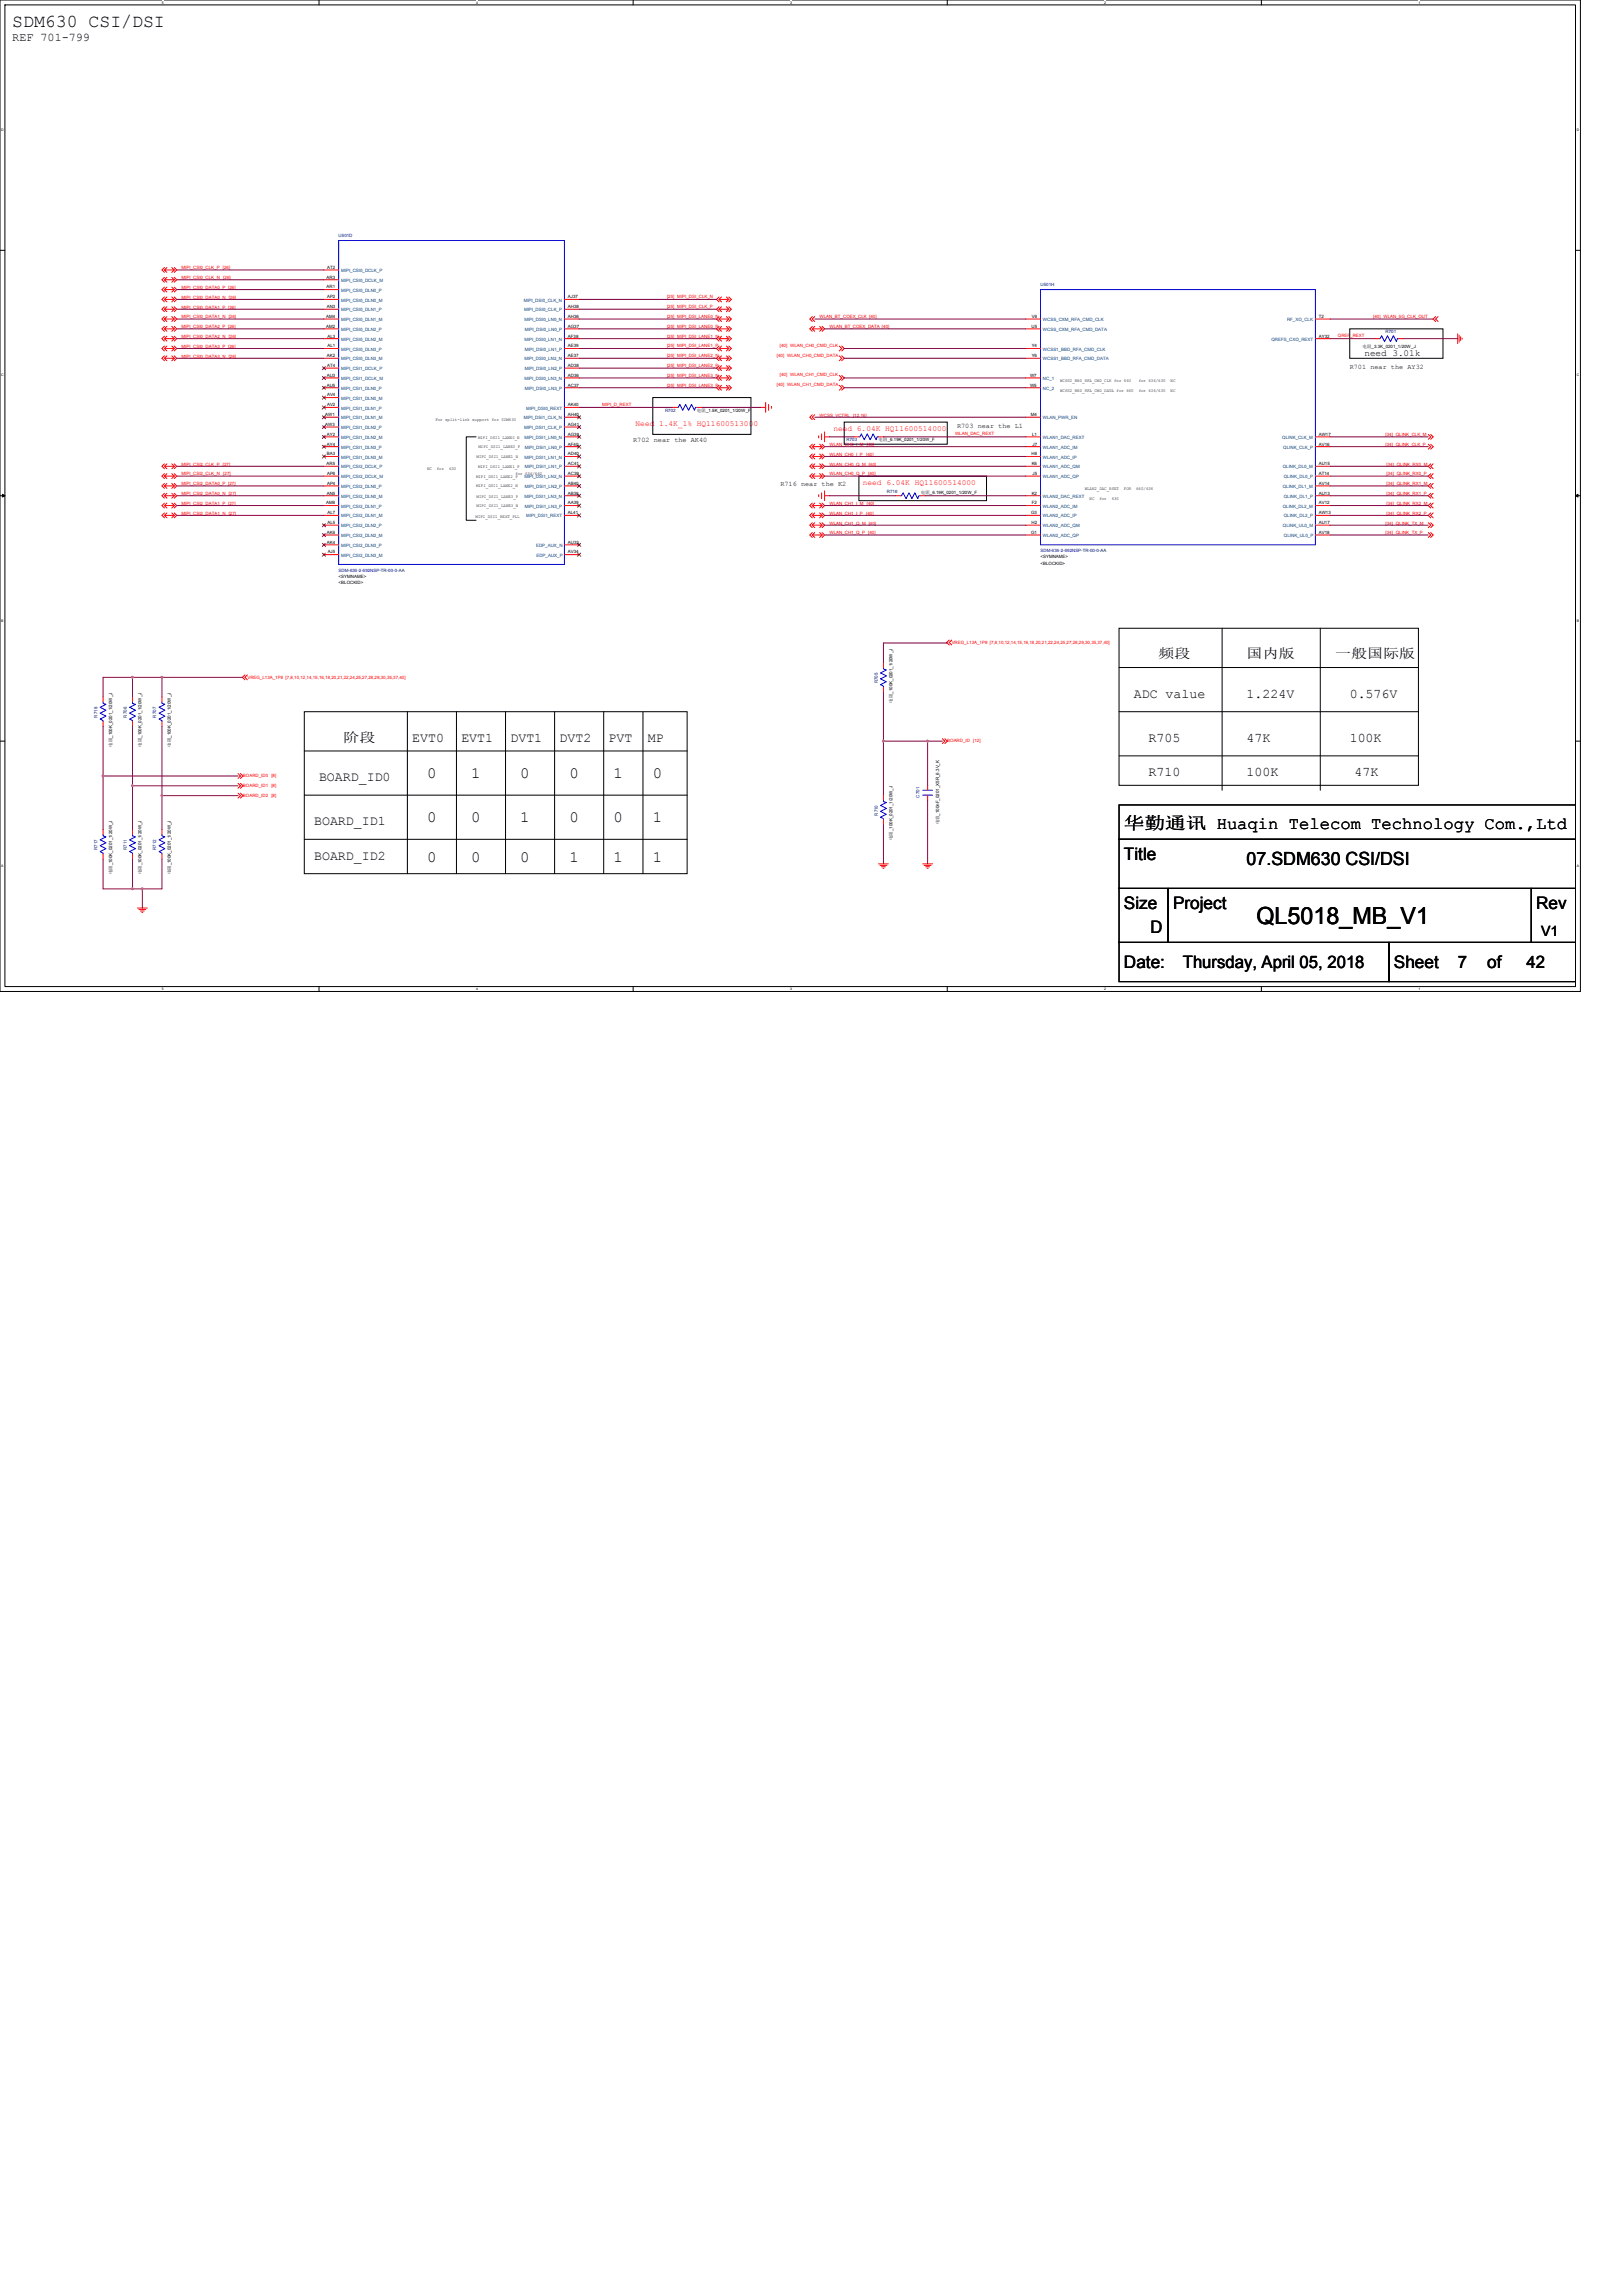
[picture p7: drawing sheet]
<svg xmlns="http://www.w3.org/2000/svg" width="210mm" height="297mm" viewBox="0 0 210 297" stroke-linecap="round" stroke-linejoin="round" font-family="sans-serif">
<defs><g id="words">
<text font-size="3" x="162.6" y="119.6">QL5018_MB_V1</text>
<g font-size="2.3">
<text x="1.6" y="3.5">SDM630 CSI/DSI</text>
<text x="161.3" y="112">07.SDM630 CSI/DSI</text>
</g>
<g font-size="2.2">
<text x="145.4" y="107.2">华勤通讯 Huaqin Telecom Technology Com.,Ltd</text>
<text x="145.4" y="111.2">Title</text>
<text x="145.4" y="117.6">Size</text>
<text x="151.8" y="117.6">Project</text>
<text x="198.8" y="117.6">Rev</text>
<text x="145.4" y="125.2">Date:</text>
<text x="148.8" y="120.7">D</text>
<text x="153" y="125.2">Thursday, April 05, 2018</text>
<text x="180.3" y="125.2">Sheet</text>
<text x="188.6" y="125.2">7</text>
<text x="192.4" y="125.2">of</text>
<text x="197.5" y="125.2">42</text>
</g>
<g font-size="2">
<text x="55.2" y="100.7">0</text>
<text x="61" y="100.7">1</text>
<text x="67.3" y="100.7">0</text>
<text x="73.7" y="100.7">0</text>
<text x="79.4" y="100.7">1</text>
<text x="84.5" y="100.7">0</text>
<text x="55.2" y="106.4">0</text>
<text x="61" y="106.4">0</text>
<text x="67.3" y="106.4">1</text>
<text x="73.7" y="106.4">0</text>
<text x="79.4" y="106.4">0</text>
<text x="84.5" y="106.4">1</text>
<text x="55.2" y="111.5">0</text>
<text x="61" y="111.5">0</text>
<text x="67.3" y="111.5">0</text>
<text x="73.7" y="111.5">1</text>
<text x="79.4" y="111.5">1</text>
<text x="84.5" y="111.5">1</text>
</g>
<text font-size="1.8" x="199.4" y="121">V1</text>
<g font-size="1.7">
<text x="149.9" y="85.2">频段</text>
<text x="161.3" y="85.2">国内版</text>
<text x="172.7" y="85.2">一般国际版</text>
<text x="44.4" y="96">阶段</text>
<text x="53.3" y="96">EVT0</text>
<text x="59.7" y="96">EVT1</text>
<text x="66" y="96">DVT1</text>
<text x="72.4" y="96">DVT2</text>
<text x="78.7" y="96">PVT</text>
<text x="83.8" y="96">MP</text>
<text x="146.7" y="90.3">ADC value</text>
<text x="148.6" y="96">R705</text>
<text x="161.3" y="96">47K</text>
<text x="161.3" y="90.3">1.224V</text>
<text x="174.6" y="90.3">0.576V</text>
<text x="174.6" y="96">100K</text>
<text x="41.3" y="101">BOARD_ID0</text>
<text x="148.6" y="100.4">R710</text>
<text x="161.3" y="100.4">100K</text>
<text x="175.3" y="100.4">47K</text>
<text x="40.6" y="106.8">BOARD_ID1</text>
<text x="40.6" y="111.2">BOARD_ID2</text>
</g>
<text font-size="1.5" x="1.6" y="5.3">REF 701-799</text>
<text font-size="1.2" x="176.5" y="46.1">need 3.01k</text>
<g font-size="1" fill="#f00">
<text x="82.2" y="55.1">Need 1.4K_1% HQ11600513000</text>
<text x="107.8" y="55.7">need 6.04K HQ11600514000</text>
<text x="111.6" y="62.8">need 6.04K HQ11600514000</text>
</g>
<g font-size=".9">
<text x="174.6" y="47.7">R701 near the AY32</text>
<text x="81.9" y="57.2">R702 near the AK40</text>
<text x="123.8" y="55.3">R703 near the L1</text>
<text x="101" y="62.9">R716 near the K2</text>
</g>
<g font-size=".6" fill="#f00">
<text x="23.5" y="34.8">MIPI_CSI0_CLK_P</text>
<text x="28.8" y="34.8">[26]</text>
<text x="23.5" y="37.4">MIPI_CSI0_DATA0_P [26]</text>
<text x="23.5" y="39.9">MIPI_CSI0_DATA1_P [26]</text>
<text x="23.5" y="38.7">MIPI_CSI0_DATA0_N</text>
<text x="23.5" y="41.2">MIPI_CSI0_DATA1_N</text>
<text x="23.5" y="36.1">MIPI_CSI0_CLK_N</text>
<text x="28.9" y="36.1">[26]</text>
<text x="29.6" y="38.7">[26]</text>
<text x="29.6" y="41.2">[26]</text>
<text x="86.3" y="38.6">[25] MIPI_DSI_CLK_N</text>
<text x="86.3" y="39.9">[25] MIPI_DSI_CLK_P</text>
<text x="86.3" y="41.1">[25] MIPI_DSI_LANE0_N</text>
<text x="106" y="41.2">WLAN_BT_COEX_CLK [40]</text>
<text x="177.7" y="41.2">[40] WLAN_5G_CLK_OUT</text>
<text x="23.5" y="42.5">MIPI_CSI0_DATA2_P [26]</text>
<text x="23.5" y="43.7">MIPI_CSI0_DATA2_N</text>
<text x="23.5" y="45">MIPI_CSI0_DATA3_P [26]</text>
<text x="23.5" y="46.3">MIPI_CSI0_DATA3_N</text>
<text x="29.6" y="43.7">[26]</text>
<text x="29.6" y="46.3">[26]</text>
<text x="86.3" y="42.4">[25] MIPI_DSI_LANE0_P</text>
<text x="86.3" y="43.7">[25] MIPI_DSI_LANE1_N</text>
<text x="86.3" y="44.9">[25] MIPI_DSI_LANE1_P</text>
<text x="86.3" y="46.2">[25] MIPI_DSI_LANE2_N</text>
<text x="86.3" y="47.5">[25] MIPI_DSI_LANE2_P</text>
<text x="100.5" y="46.1">[40] WLAN_CH0_CMD_DATA</text>
<text x="100.9" y="44.9">[40] WLAN_CH0_CMD_CLK</text>
<text x="107.3" y="42.5">WLAN_BT_COEX_DATA [40]</text>
<text x="173.1" y="43.6">QREF_REXT</text>
<text x="77.9" y="52.5">MIPI_D_REXT</text>
<text x="86.3" y="48.7">[25] MIPI_DSI_LANE3_N</text>
<text x="86.3" y="50">[25] MIPI_DSI_LANE3_P</text>
<text x="100.5" y="50">[40] WLAN_CH1_CMD_DATA</text>
<text x="100.9" y="48.7">[40] WLAN_CH1_CMD_CLK</text>
<text x="106" y="53.9">WCSS_VCTRL [12,16]</text>
<text x="107.3" y="57.7">WLAN_CH0_I_M</text>
<text x="107.3" y="59">WLAN_CH0_I_P</text>
<text x="112.1" y="59">[40]</text>
<text x="112.1" y="57.7">[40]</text>
<text x="123.6" y="56.3">WLAN_DAC_REXT</text>
<text x="179.3" y="56.4">[34] QLINK_CLK_M</text>
<text x="179.3" y="57.7">[34] QLINK_CLK_P</text>
<text x="23.5" y="60.2">MIPI_CSI2_CLK_P</text>
<text x="23.5" y="62.8">MIPI_CSI2_DATA0_P [27]</text>
<text x="23.5" y="61.5">MIPI_CSI2_CLK_N</text>
<text x="23.5" y="65.3">MIPI_CSI2_DATA1_P [27]</text>
<text x="23.5" y="64.1">MIPI_CSI2_DATA0_N</text>
<text x="28.8" y="60.2">[27]</text>
<text x="28.9" y="61.5">[27]</text>
<text x="29.6" y="64.1">[27]</text>
<text x="107.3" y="65.3">WLAN_CH1_I_M</text>
<text x="107.3" y="60.2">WLAN_CH0_Q_M [40]</text>
<text x="107.3" y="61.5">WLAN_CH0_Q_P</text>
<text x="112.1" y="65.3">[40]</text>
<text x="112.3" y="61.5">[40]</text>
<text x="179.4" y="60.2">[34] QLINK_RX0_M</text>
<text x="179.4" y="61.5">[34] QLINK_RX0_P</text>
<text x="179.4" y="62.8">[34] QLINK_RX1_M</text>
<text x="179.4" y="64.1">[34] QLINK_RX1_P</text>
<text x="179.4" y="65.3">[34] QLINK_RX2_M</text>
<text x="23.5" y="66.6">MIPI_CSI2_DATA1_N</text>
<text x="29.6" y="66.6">[27]</text>
<text x="107.3" y="66.6">WLAN_CH1_I_P</text>
<text x="107.3" y="67.9">WLAN_CH1_Q_M [40]</text>
<text x="107.3" y="69.1">WLAN_CH1_Q_P</text>
<text x="112.1" y="66.6">[40]</text>
<text x="112.3" y="69.1">[40]</text>
<text x="179.3" y="67.9">[34] QLINK_TX_M</text>
<text x="179.3" y="69.1">[34] QLINK_TX_P</text>
<text x="179.4" y="66.6">[34] QLINK_RX2_P</text>
<text x="123.1" y="83.3">VREG_L13A_1P8 [7,8,10,12,14,15,16,18,20,21,22,24,25,27,28,29,30,35,37,40]</text>
<text x="32" y="87.8">VREG_L13A_1P8 [7,8,10,12,14,15,16,18,20,21,22,24,25,27,28,29,30,35,37,40]</text>
<text x="31.4" y="101.8">BOARD_ID1</text>
<text x="31.4" y="100.6">BOARD_ID0</text>
<text x="35.1" y="101.8">[8]</text>
<text x="35.1" y="100.6">[8]</text>
<text x="122.6" y="96.1">BOARD_ID</text>
<text x="125.9" y="96.1">[12]</text>
<text x="31.4" y="103.1">BOARD_ID2</text>
<text x="35.1" y="103.1">[8]</text>
</g>
<g font-size=".6">
<text x="42.3" y="34.8">AT2</text>
<text x="42.2" y="41.1">AM4</text>
<text x="42.2" y="36">AR3</text>
<text x="42.2" y="37.3">AR1</text>
<text x="42.3" y="39.9">AN3</text>
<text x="42.3" y="38.6">AP2</text>
<text x="73.5" y="39.9">AH38</text>
<text x="73.5" y="38.6">AJ37</text>
<text x="73.5" y="41.1">AH36</text>
<text x="133.5" y="41.1">V6</text>
<text x="170.6" y="41.1">T2</text>
<text x="42.2" y="42.4">AM2</text>
<text x="42.3" y="46.2">AK2</text>
<text x="42.3" y="47.5">AT4</text>
<text x="42.4" y="43.7">AL3</text>
<text x="42.4" y="44.9">AL1</text>
<text x="73.5" y="42.4">AG37</text>
<text x="73.5" y="44.9">AE39</text>
<text x="73.5" y="47.5">AD38</text>
<text x="73.5" y="43.7">AF38</text>
<text x="73.5" y="46.2">AE37</text>
<text x="133.5" y="42.4">U5</text>
<text x="133.5" y="44.9">Y4</text>
<text x="133.5" y="46.2">Y6</text>
<text x="170.6" y="43.7">AY32</text>
<text x="176.3" y="45">电阻_3.3K_0201_1/20W_J</text>
<text x="42.1" y="53.8">AW1</text>
<text x="42.3" y="48.7">AU3</text>
<text x="42.3" y="50">AU5</text>
<text x="42.3" y="51.3">AV4</text>
<text x="42.3" y="52.6">AV2</text>
<text x="73.5" y="52.6">AK40</text>
<text x="73.5" y="53.8">AH40</text>
<text x="73.5" y="50">AC37</text>
<text x="73.5" y="48.7">AD36</text>
<text x="90.2" y="53.3">电阻_1.5K_0201_1/20W_F</text>
<text x="133.3" y="48.7">W7</text>
<text x="133.3" y="50">W5</text>
<text x="133.4" y="53.8">M4</text>
<text x="137.2" y="50.7">WCSS2_BBD_RFA_CMD_DATA for 660</text>
<text x="137.2" y="49.4">WCSS2_BBD_RFA_CMD_CLK for 660</text>
<text x="147.3" y="49.4">for 636/630</text>
<text x="147.3" y="50.7">for 636/630</text>
<text x="151.4" y="49.4">NC</text>
<text x="151.4" y="50.7">NC</text>
<text x="42.1" y="55.1">AW3</text>
<text x="42.3" y="56.4">AY2</text>
<text x="42.3" y="57.6">AY4</text>
<text x="42.3" y="58.9">BA3</text>
<text x="56.3" y="54.5">For split-link support for SDM630</text>
<text x="61.7" y="59.2">MIPI_DSI1_LANE1_N</text>
<text x="61.8" y="56.8">MIPI_DSI1_LANE0_N</text>
<text x="61.9" y="58">MIPI_DSI1_LANE0_P</text>
<text x="73.5" y="55.1">AG41</text>
<text x="73.5" y="57.6">AF40</text>
<text x="73.5" y="56.4">AG39</text>
<text x="73.5" y="58.9">AD40</text>
<text x="113.7" y="57.1">电阻_6.19K_0201_1/20W_F</text>
<text x="133.5" y="58.9">H6</text>
<text x="133.5" y="56.4">L1</text>
<text x="133.6" y="57.6">J7</text>
<text x="170.6" y="57.6">AV16</text>
<text x="170.6" y="56.4">AW17</text>
<text x="42.2" y="65.3">AM6</text>
<text x="42.2" y="60.2">AR5</text>
<text x="42.3" y="64">AN5</text>
<text x="42.3" y="61.4">AP6</text>
<text x="42.3" y="62.7">AP4</text>
<text x="55.2" y="60.8">NC</text>
<text x="56.5" y="60.8">for</text>
<text x="58.1" y="60.8">630</text>
<text x="61.6" y="61.8">MIPI_DSI1_LANE2_P</text>
<text x="61.6" y="63">MIPI_DSI1_LANE2_N</text>
<text x="61.7" y="64.4">MIPI_DSI1_LANE3_P</text>
<text x="61.7" y="65.6">MIPI_DSI1_LANE3_N</text>
<text x="61.8" y="60.5">MIPI_DSI1_LANE1_P</text>
<text x="66.7" y="61.4">for 636/660</text>
<text x="73.5" y="60.2">AC41</text>
<text x="73.5" y="62.7">AB40</text>
<text x="73.5" y="65.3">AA39</text>
<text x="73.5" y="61.4">AC39</text>
<text x="73.5" y="64">AB38</text>
<text x="119.1" y="63.9">电阻_6.19K_0201_1/20W_F</text>
<text x="133.5" y="60.2">K6</text>
<text x="133.5" y="64">K2</text>
<text x="133.5" y="65.3">F2</text>
<text x="133.6" y="61.4">J5</text>
<text x="140.3" y="63.4">WLAN2_DAC_RSET</text>
<text x="141" y="64.6">NC</text>
<text x="142.2" y="64.6">for</text>
<text x="143.8" y="64.6">630</text>
<text x="145.4" y="63.4">FOR</text>
<text x="147" y="63.4">660/636</text>
<text x="170.6" y="65.3">AV12</text>
<text x="170.6" y="60.2">AU15</text>
<text x="170.6" y="62.7">AV14</text>
<text x="170.6" y="61.4">AT14</text>
<text x="170.6" y="64">AU13</text>
<text x="42.3" y="69.1">AK6</text>
<text x="42.3" y="70.3">AK4</text>
<text x="42.4" y="66.5">AL7</text>
<text x="42.4" y="67.8">AL5</text>
<text x="42.4" y="71.6">AJ5</text>
<text x="61.5" y="67">MIPI_DSI1_REXT_PLL</text>
<text x="73.5" y="66.5">AL41</text>
<text x="73.5" y="70.3">AU33</text>
<text x="73.5" y="71.6">AV34</text>
<text x="133.4" y="66.5">G3</text>
<text x="133.4" y="69.1">G1</text>
<text x="133.5" y="67.8">H2</text>
<text x="170.6" y="67.8">AU17</text>
<text x="170.6" y="69.1">AV18</text>
<text x="170.6" y="66.5">AW13</text>
<text x="43.8" y="74.8">&lt;SYMNAME&gt;</text>
<text x="43.8" y="75.6">&lt;BLOCKID&gt;</text>
<text x="134.6" y="72.2">&lt;SYMNAME&gt;</text>
<text x="134.6" y="73.1">&lt;BLOCKID&gt;</text>
<text x="115.5" y="90.9" transform="rotate(-90 115.5 90.9)">电阻_100K_0201_1/20W_J</text>
<text x="14.5" y="96.6" transform="rotate(-90 14.5 96.6)">电阻_100K_0201_1/20W_J</text>
<text x="18.3" y="96.6" transform="rotate(-90 18.3 96.6)">电阻_100K_0201_1/20W_J</text>
<text x="22.1" y="96.6" transform="rotate(-90 22.1 96.6)">电阻_100K_0201_1/20W_J</text>
<text x="121.5" y="106.7" transform="rotate(-90 121.5 106.7)">电容_100nF_0201_X5R_6.3V_K</text>
<text x="14.5" y="113.1" transform="rotate(-90 14.5 113.1)">电阻_100K_0201_1/20W_J</text>
<text x="18.3" y="113.1" transform="rotate(-90 18.3 113.1)">电阻_100K_0201_1/20W_J</text>
<text x="22.1" y="113.1" transform="rotate(-90 22.1 113.1)">电阻_100K_0201_1/20W_J</text>
<text x="115.5" y="108.7" transform="rotate(-90 115.5 108.7)">电阻_100K_0201_1/20W_J</text>
</g>
<g font-size=".6" fill="#000080">
<text x="43.8" y="30.7">U501D</text>
<text x="134.6" y="37.1">U501H</text>
<text x="179.3" y="43.1">R701</text>
<text x="86" y="53.3">R702</text>
<text x="109.5" y="57.1">R703</text>
<text x="114.7" y="63.7">R716</text>
<text x="134.6" y="71.4">SDM-636-2-692NSP-TR-00-0-AA</text>
<text x="43.8" y="74">SDM-636-2-692NSP-TR-00-0-AA</text>
<text x="113.6" y="88.4" transform="rotate(-90 113.6 88.4)">R705</text>
<text x="12.6" y="92.8" transform="rotate(-90 12.6 92.8)">R718</text>
<text x="16.4" y="92.8" transform="rotate(-90 16.4 92.8)">R706</text>
<text x="20.2" y="92.8" transform="rotate(-90 20.2 92.8)">R707</text>
<text x="113.6" y="105.5" transform="rotate(-90 113.6 105.5)">R710</text>
<text x="119" y="103.2" transform="rotate(-90 119 103.2)">C701</text>
<text x="12.6" y="110" transform="rotate(-90 12.6 110)">R717</text>
<text x="16.4" y="110" transform="rotate(-90 16.4 110)">R711</text>
<text x="20.2" y="110" transform="rotate(-90 20.2 110)">R712</text>
</g>
<g font-size=".6" fill="#004080">
<text x="44.1" y="35.2">MIPI_CSI0_DCLK_P</text>
<text x="44.1" y="36.5">MIPI_CSI0_DCLK_M</text>
<text x="44.1" y="37.7">MIPI_CSI0_DLN0_P</text>
<text x="44.1" y="39">MIPI_CSI0_DLN0_M</text>
<text x="44.1" y="40.3">MIPI_CSI0_DLN1_P</text>
<text x="44.1" y="41.6">MIPI_CSI0_DLN1_M</text>
<text x="67.8" y="39">MIPI_DSI0_CLK_N</text>
<text x="67.8" y="40.3">MIPI_DSI0_CLK_P</text>
<text x="67.8" y="41.6">MIPI_DSI0_LN0_N</text>
<text x="134.9" y="41.6">WCSS_CXM_RFA_CMD_CLK</text>
<text x="166.5" y="41.6">RF_XO_CLK</text>
<text x="44.1" y="42.8">MIPI_CSI0_DLN2_P</text>
<text x="44.1" y="44.1">MIPI_CSI0_DLN2_M</text>
<text x="44.1" y="45.4">MIPI_CSI0_DLN3_P</text>
<text x="44.1" y="46.6">MIPI_CSI0_DLN3_M</text>
<text x="44.1" y="47.9">MIPI_CSI1_DCLK_P</text>
<text x="67.8" y="44.1">MIPI_DSI0_LN1_N</text>
<text x="67.8" y="46.6">MIPI_DSI0_LN2_N</text>
<text x="67.9" y="42.8">MIPI_DSI0_LN0_P</text>
<text x="67.9" y="45.4">MIPI_DSI0_LN1_P</text>
<text x="67.9" y="47.9">MIPI_DSI0_LN2_P</text>
<text x="134.9" y="42.8">WCSS_CXM_RFA_CMD_DATA</text>
<text x="134.9" y="45.4">WCSS1_BBD_RFA_CMD_CLK</text>
<text x="134.9" y="46.6">WCSS1_BBD_RFA_CMD_DATA</text>
<text x="164.5" y="44.1">QREFS_CXO_REXT</text>
<text x="44.1" y="49.2">MIPI_CSI1_DCLK_M</text>
<text x="44.1" y="50.4">MIPI_CSI1_DLN0_P</text>
<text x="44.1" y="51.7">MIPI_CSI1_DLN0_M</text>
<text x="44.1" y="53">MIPI_CSI1_DLN1_P</text>
<text x="67.8" y="49.2">MIPI_DSI0_LN3_N</text>
<text x="67.9" y="50.4">MIPI_DSI0_LN3_P</text>
<text x="68.1" y="53">MIPI_DSI0_REXT</text>
<text x="134.9" y="49.2">NC_1</text>
<text x="134.9" y="50.4">NC_2</text>
<text x="44.1" y="54.3">MIPI_CSI1_DLN1_M</text>
<text x="44.1" y="55.5">MIPI_CSI1_DLN2_P</text>
<text x="44.1" y="56.8">MIPI_CSI1_DLN2_M</text>
<text x="44.1" y="58.1">MIPI_CSI1_DLN3_P</text>
<text x="44.1" y="59.3">MIPI_CSI1_DLN3_M</text>
<text x="67.8" y="54.3">MIPI_DSI1_CLK_N</text>
<text x="67.8" y="55.5">MIPI_DSI1_CLK_P</text>
<text x="67.8" y="56.8">MIPI_DSI1_LN0_N</text>
<text x="67.8" y="59.3">MIPI_DSI1_LN1_N</text>
<text x="67.9" y="58.1">MIPI_DSI1_LN0_P</text>
<text x="134.9" y="54.3">WLAN_PWR_EN</text>
<text x="134.9" y="56.8">WLAN1_DAC_REXT</text>
<text x="134.9" y="58.1">WLAN1_ADC_IM</text>
<text x="134.9" y="59.3">WLAN1_ADC_IP</text>
<text x="165.9" y="56.8">QLINK_CLK_M</text>
<text x="166" y="58.1">QLINK_CLK_P</text>
<text x="44.1" y="60.6">MIPI_CSI2_DCLK_P</text>
<text x="44.1" y="61.9">MIPI_CSI2_DCLK_M</text>
<text x="44.1" y="63.1">MIPI_CSI2_DLN0_P</text>
<text x="44.1" y="64.4">MIPI_CSI2_DLN0_M</text>
<text x="44.1" y="65.7">MIPI_CSI2_DLN1_P</text>
<text x="67.8" y="61.9">MIPI_DSI1_LN2_N</text>
<text x="67.8" y="64.4">MIPI_DSI1_LN3_N</text>
<text x="67.9" y="60.6">MIPI_DSI1_LN1_P</text>
<text x="67.9" y="63.1">MIPI_DSI1_LN2_P</text>
<text x="67.9" y="65.7">MIPI_DSI1_LN3_P</text>
<text x="134.9" y="60.6">WLAN1_ADC_QM</text>
<text x="134.9" y="61.9">WLAN1_ADC_QP</text>
<text x="134.9" y="64.4">WLAN2_DAC_REXT</text>
<text x="134.9" y="65.7">WLAN2_ADC_IM</text>
<text x="166" y="65.7">QLINK_DL2_M</text>
<text x="166" y="60.6">QLINK_DL0_M</text>
<text x="166" y="63.1">QLINK_DL1_M</text>
<text x="166.1" y="61.9">QLINK_DL0_P</text>
<text x="166.1" y="64.4">QLINK_DL1_P</text>
<text x="44.1" y="67">MIPI_CSI2_DLN1_M</text>
<text x="44.1" y="68.2">MIPI_CSI2_DLN2_P</text>
<text x="44.1" y="69.5">MIPI_CSI2_DLN2_M</text>
<text x="44.1" y="70.8">MIPI_CSI2_DLN3_P</text>
<text x="68.1" y="67">MIPI_DSI1_REXT</text>
<text x="69.4" y="70.8">EDP_AUX_N</text>
<text x="134.9" y="67">WLAN2_ADC_IP</text>
<text x="134.9" y="68.2">WLAN2_ADC_QM</text>
<text x="134.9" y="69.5">WLAN2_ADC_QP</text>
<text x="166" y="68.2">QLINK_UL0_M</text>
<text x="166.1" y="67">QLINK_DL2_P</text>
<text x="166.1" y="69.5">QLINK_UL0_P</text>
<text x="44.1" y="72">MIPI_CSI2_DLN3_M</text>
<text x="69.4" y="72">EDP_AUX_P</text>
</g>
<g font-size=".5">
<text x="21" y=".5">5</text>
<text x="61.6" y=".5">4</text>
<text x="102.2" y=".5">3</text>
<text x="142.9" y=".5">2</text>
<text x="183.5" y=".5">1</text>
<text x=".2" y="16.9">D</text>
<text x="204" y="16.9">D</text>
<text x=".2" y="48.7">C</text>
<text x="204" y="48.7">C</text>
<text x=".2" y="80.4">B</text>
<text x="204" y="80.4">B</text>
<text x=".2" y="112.2">A</text>
<text x="204" y="112.2">A</text>
<text x="21" y="128.1">5</text>
<text x="61.6" y="128.1">4</text>
<text x="102.2" y="128.1">3</text>
<text x="142.9" y="128.1">2</text>
<text x="183.5" y="128.1">1</text>
</g>
</g></defs>
<path d="M0 0h204.5v128.3h-204.5zM.6 .6h203.2v127h-203.2z" fill="none" stroke="#000" stroke-width=".13"/>
<g fill="#fff">
<path d="M21 .1h.2v.5h-.2z"/>
<path d="M21 127.7h.2v.5h-.2z"/>
</g>
<path d="M41.3 0v.6M41.3 127.6v.7" fill="none" stroke="#000" stroke-width=".13"/>
<g fill="#fff">
<path d="M61.6 .1h.2v.5h-.2z"/>
<path d="M61.6 127.7h.2v.5h-.2z"/>
</g>
<path d="M81.9 0v.6M81.9 127.6v.7" fill="none" stroke="#000" stroke-width=".13"/>
<g fill="#fff">
<path d="M102.2 .1h.3v.5h-.3z"/>
<path d="M102.2 127.7h.3v.5h-.3z"/>
</g>
<path d="M122.6 0v.6M122.6 127.6v.7" fill="none" stroke="#000" stroke-width=".13"/>
<g fill="#fff">
<path d="M142.9 .1h.2v.5h-.2z"/>
<path d="M142.9 127.7h.2v.5h-.2z"/>
</g>
<path d="M163.2 0v.6M163.2 127.6v.7" fill="none" stroke="#000" stroke-width=".13"/>
<g fill="#fff">
<path d="M183.5 .1h.3v.5h-.3z"/>
<path d="M183.5 127.7h.3v.5h-.3z"/>
<path d="M.2 16.5h.3v.5h-.3z"/>
<path d="M204 16.5h.3v.5h-.3z"/>
<path d="M.2 48.3h.3v.5h-.3z"/>
<path d="M204 48.3h.3v.5h-.3z"/>
</g>
<path d="M0 32.4h.6M203.8 32.4h.7" fill="none" stroke="#000" stroke-width=".13"/>
<g fill="#fff">
<path d="M.2 80h.3v.5h-.3z"/>
<path d="M204 80h.3v.5h-.3z"/>
</g>
<path d="M0 64.1h.6M203.8 64.1h.7" fill="none" stroke="#000" stroke-width=".13"/>
<path d="M.3 63.9l.3 .2-.3 .2zM203.8 64.1l.4-.2v.4z" fill="#000" stroke="#000" stroke-width=".13"/>
<g fill="#fff">
<path d="M.2 111.8h.2v.5h-.2z"/>
<path d="M204 111.8h.3v.5h-.3z"/>
</g>
<g fill="none" stroke="#000" stroke-width=".13">
<path d="M61.6 56.5h-1.3v10.8h1.3M84.5 51.4h12.7v4.8h-12.7zM109.2 54.6h13.4v2.9h-13.4zM174.6 42.5h12.1v3.9h-12.1zM111.1 61.6h16.5v3.2h-16.5zM0 95.9h.6M39.4 97.2h49.5M39.4 92.1h49.5v20.9h-49.5zM52.7 92.1v20.9M59.1 92.1v20.9M65.4 92.1v20.9M71.8 92.1v20.9"/>
<path d="M78.1 92.1v20.9M83.2 92.1v20.9M144.8 86.4h38.7M144.8 92.1h38.7M144.8 97.8h38.7M144.8 81.3h38.7v20.3h-38.7zM158.1 81.3v20.9M170.8 81.3v20.9M203.8 95.9h.7M39.4 102.9h49.5M39.4 108.6h49.5M144.8 108.6h59v6.3h-59z"/>
<path d="M144.8 104.1h59v4.5h-59zM144.8 114.9h6.3v7h-6.3zM151.1 114.9h47v7h-47zM198.1 114.9h5.7v7h-5.7zM144.8 121.9h34.9v5.1h-34.9zM179.7 121.9h24.1v5.1h-24.1z"/>
</g>
<g fill="none" stroke="#f00" stroke-width=".13">
<path d="M21.3 34.6l-.3 .3 .3 .3M21.3 37.1l-.3 .4 .3 .3M21.3 39.7l-.3 .3 .3 .3M21.3 38.4l-.3 .3 .3 .4M21.3 35.9l-.3 .3 .3 .3M21.3 34.9l.3 .3M21.3 34.9h1.2M21.3 37.5l.3 .3M21.3 37.5h1.2M21.3 38.7l.3 .4M21.3 38.7h1.2M21.3 36.2l.3 .3"/>
<path d="M21.3 36.2h1.2M21.6 34.6l-.3 .3M21.6 37.1l-.3 .4M21.6 39.7l-.3 .3M21.6 38.4l-.3 .3M21.6 35.9l-.3 .3M22.2 34.6l.3 .3M22.2 37.1l.3 .4M22.2 39.7l.3 .3M22.2 38.4l.3 .3M22.2 35.9l.3 .3M22.5 34.9l-.3 .3"/>
<path d="M22.5 37.5l-.3 .3M22.5 38.7l-.3 .4M22.5 36.2l-.3 .3M22.5 34.6l.4 .3-.4 .3M22.5 37.1l.4 .4-.4 .3M22.5 39.7l.4 .3-.4 .3M22.5 38.4l.4 .3-.4 .4M22.5 35.9l.4 .3-.4 .3M41.9 34.9h1.9M41.9 36.2h1.9M41.9 37.5h1.9M41.9 38.7h1.9"/>
<path d="M73 38.7h1.9M93 38.7l.3 .4M93 38.4l-.3 .3 .3 .4M93 39.7l-.3 .3 .3 .3M93 38.7h1.3M93.3 38.4l-.3 .3M93.3 39.7l-.3 .3M94 38.4l.3 .3M94 39.7l.3 .3M94.3 38.4l.3 .3-.3 .4M94.3 39.7l.3 .3-.3 .3M94.3 38.7l-.3 .4"/>
<path d="M21.3 42.2l-.3 .3 .3 .4M21.3 41l-.3 .3 .3 .3M21.3 43.5l-.3 .3 .3 .3M21.3 44.8l-.3 .3 .3 .3M21.3 46l-.3 .4 .3 .3M21.3 40l.3 .3M21.3 40h1.2M21.3 42.5l.3 .4M21.3 42.5h1.2M21.3 41.3l.3 .3M21.3 41.3h1.2M21.3 43.8l.3 .3"/>
<path d="M21.3 43.8h1.2M21.3 45.1l.3 .3M21.3 45.1h1.2M21.3 46.4l.3 .3M21.3 46.4h1.2M21.6 42.2l-.3 .3M21.6 41l-.3 .3M21.6 43.5l-.3 .3M21.6 44.8l-.3 .3M21.6 46l-.3 .4M22.2 42.2l.3 .3M22.2 41l.3 .3"/>
<path d="M22.2 43.5l.3 .3M22.2 44.8l.3 .3M22.2 46l.3 .4M22.5 40l-.3 .3M22.5 42.5l-.3 .4M22.5 41.3l-.3 .3M22.5 43.8l-.3 .3M22.5 45.1l-.3 .3M22.5 46.4l-.3 .3M22.5 42.2l.4 .3-.4 .4M22.5 41l.4 .3-.4 .3M22.5 43.5l.4 .3-.4 .3"/>
<path d="M22.5 44.8l.4 .3-.4 .3M22.5 46l.4 .4-.4 .3M41.9 40h1.9M41.9 41.3h1.9M41.9 42.5h1.9M41.9 43.8h1.9M41.9 45.1h1.9M41.9 46.4h1.9M41.9 47.6h1.9M41.9 48.9h1.9M41.9 50.2h1.9M41.9 51.4h1.9"/>
<path d="M41.9 52.7h1.9M41.9 54h1.9M41.9 55.2h1.9M41.9 56.5h1.9M41.9 57.8h1.9M41.9 59.1h1.9M73 40h1.9M73 41.3h1.9M73 42.5h1.9M73 43.8h1.9M73 45.1h1.9M73 46.4h1.9"/>
<path d="M73 47.6h1.9M73 48.9h1.9M73 50.2h1.9M73 52.7h1.9M73 54h1.9M73 55.2h1.9M73 56.5h1.9M73 57.8h1.9M73 59.1h1.9M87 52.7h.6M90.2 52.7h.6M93 40l.3 .3"/>
<path d="M93 41.3l.3 .3M93 42.5l.3 .4M93 43.8l.3 .3M93 45.1l.3 .3M93 46.4l.3 .3M93 47.6l.3 .3M93 48.9l.3 .3M93 50.2l.3 .3M93 41l-.3 .3 .3 .3M93 42.2l-.3 .3 .3 .4M93 43.5l-.3 .3 .3 .3M93 44.8l-.3 .3 .3 .3"/>
<path d="M93 46l-.3 .4 .3 .3M93 47.3l-.3 .3 .3 .3M93 48.6l-.3 .3 .3 .3M93 49.8l-.3 .4 .3 .3M93 40h1.3M93 41.3h1.3M93 42.5h1.3M93 43.8h1.3M93 45.1h1.3M93 46.4h1.3M93 47.6h1.3M93 48.9h1.3"/>
<path d="M93 50.2h1.3M93.3 41l-.3 .3M93.3 42.2l-.3 .3M93.3 43.5l-.3 .3M93.3 44.8l-.3 .3M93.3 46l-.3 .4M93.3 47.3l-.3 .3M93.3 48.6l-.3 .3M93.3 49.8l-.3 .4M94 41l.3 .3M94 42.2l.3 .3M94 43.5l.3 .3"/>
<path d="M94 44.8l.3 .3M94 46l.3 .4M94 47.3l.3 .3M94 48.6l.3 .3M94 49.8l.3 .4M94.3 41l.3 .3-.3 .3M94.3 42.2l.3 .3-.3 .4M94.3 43.5l.3 .3-.3 .3M94.3 44.8l.3 .3-.3 .3M94.3 46l.3 .4-.3 .3M94.3 47.3l.3 .3-.3 .3M94.3 48.6l.3 .3-.3 .3"/>
<path d="M94.3 49.8l.3 .4-.3 .3M94.3 40l-.3 .3M94.3 41.3l-.3 .3M94.3 42.5l-.3 .4M94.3 43.8l-.3 .3M94.3 45.1l-.3 .3M94.3 46.4l-.3 .3M94.3 47.6l-.3 .3M94.3 48.9l-.3 .3M94.3 50.2l-.3 .3M98.4 52.7h.7M99.1 52.1v1.2"/>
<path d="M99.4 52.3v.8M99.8 52.6v.2M105.1 42.5l.3 .4M105.1 42.5h1.3M105.1 57.8l.3 .3M105.1 57.8h1.3M105.1 59.1l.3 .3M105.1 59.1h1.3M105.1 42.2l-.3 .3 .3 .4M105.1 57.5l-.3 .3 .3 .3M105.1 58.7l-.3 .4 .3 .3M105.1 41l-.3 .3 .3 .3"/>
<path d="M105.1 53.7l-.3 .3 .3 .3M105.4 42.2l-.3 .3M105.4 57.5l-.3 .3M105.4 58.7l-.3 .4M105.4 41l-.3 .3 .3 .3M105.4 53.7l-.3 .3 .3 .3M105.9 56.4v.2M106 42.2l.4 .3M106 57.5l.4 .3M106 58.7l.4 .4M106.3 56.1v.8M106.4 42.2l.3 .3-.3 .4"/>
<path d="M106.4 57.5l.3 .3-.3 .3M106.4 58.7l.3 .4-.3 .3M106.4 42.5l-.4 .4M106.4 57.8l-.4 .3M106.4 59.1l-.4 .3M106.7 56.5h.6M106.7 55.9v1.3M108.6 46l.3 .4-.3 .3M108.6 44.8l.3 .3-.3 .3M108.6 49.8l.3 .4-.3 .3M108.6 48.6l.3 .3-.3 .3M108.9 46l.3 .4-.3 .3"/>
<path d="M108.9 44.8l.3 .3-.3 .3M108.9 49.8l.3 .4-.3 .3M108.9 48.6l.3 .3-.3 .3M110.5 56.5h.6M113.7 56.5h.6M132.7 41.3h1.9M132.7 42.5h1.9M132.7 45.1h1.9M132.7 46.4h1.9M132.7 48.9h1.9M132.7 50.2h1.9M132.7 54h1.9"/>
<path d="M132.7 56.5h1.9M132.7 57.8h1.9M132.7 59.1h1.9M170.2 41.3h1.9M170.2 43.8h1.9M170.2 56.5h1.9M170.2 57.8h1.9M177.8 43.8h.6M181 43.8h.6M184.8 56.2l.3 .3-.3 .3M184.8 57.5l.3 .3-.3 .3M185.1 56.2l.3 .3-.3 .3"/>
<path d="M185.1 57.5l.3 .3-.3 .3M185.7 41l-.3 .3 .3 .3M186.1 41l-.4 .3 .4 .3M188.6 43.2v1.3M188.8 43.4v.9M189 43.6v.5M189.2 43.8v.1M21.3 60l-.3 .3 .3 .3M21.3 62.5l-.3 .4 .3 .3M21.3 61.3l-.3 .3 .3 .3M21.3 65.1l-.3 .3 .3 .3M21.3 63.8l-.3 .3 .3 .4"/>
<path d="M21.3 66.4l-.3 .3 .3 .3M21.3 60.3l.3 .3M21.3 60.3h1.2M21.3 62.9l.3 .3M21.3 62.9h1.2M21.3 61.6l.3 .3M21.3 61.6h1.2M21.3 65.4l.3 .3M21.3 65.4h1.2M21.3 64.1l.3 .4M21.3 64.1h1.2M21.3 66.7l.3 .3"/>
<path d="M21.3 66.7h1.2M21.6 60l-.3 .3M21.6 62.5l-.3 .4M21.6 61.3l-.3 .3M21.6 65.1l-.3 .3M21.6 63.8l-.3 .3M21.6 66.4l-.3 .3M22.2 60l.3 .3M22.2 62.5l.3 .4M22.2 61.3l.3 .3M22.2 65.1l.3 .3M22.2 63.8l.3 .3"/>
<path d="M22.2 66.4l.3 .3M22.5 60.3l-.3 .3M22.5 62.9l-.3 .3M22.5 61.6l-.3 .3M22.5 65.4l-.3 .3M22.5 64.1l-.3 .4M22.5 66.7l-.3 .3M22.5 60l.4 .3-.4 .3M22.5 62.5l.4 .4-.4 .3M22.5 61.3l.4 .3-.4 .3M22.5 65.1l.4 .3-.4 .3M22.5 63.8l.4 .3-.4 .4"/>
<path d="M22.5 66.4l.4 .3-.4 .3M41.9 60.3h1.9M41.9 61.6h1.9M41.9 62.9h1.9M41.9 64.1h1.9M41.9 65.4h1.9M41.9 66.7h1.9M41.9 67.9h1.9M41.9 69.2h1.9M41.9 70.5h1.9M41.9 71.8h1.9M73 60.3h1.9"/>
<path d="M73 61.6h1.9M73 62.9h1.9M73 64.1h1.9M73 65.4h1.9M73 66.7h1.9M73 70.5h1.9M73 71.8h1.9M105.1 65.4l.3 .3M105.1 65.4h1.3M105.1 66.7l.3 .3M105.1 66.7h1.3M105.1 67.9l.3 .4"/>
<path d="M105.1 67.9h1.3M105.1 69.2l.3 .3M105.1 69.2h1.3M105.1 60.3l.3 .3M105.1 60.3h1.3M105.1 61.6l.3 .3M105.1 61.6h1.3M105.1 65.1l-.3 .3 .3 .3M105.1 66.4l-.3 .3 .3 .3M105.1 67.6l-.3 .3 .3 .4M105.1 68.9l-.3 .3 .3 .3M105.1 60l-.3 .3 .3 .3"/>
<path d="M105.1 61.3l-.3 .3 .3 .3M105.4 65.1l-.3 .3M105.4 66.4l-.3 .3M105.4 67.6l-.3 .3M105.4 68.9l-.3 .3M105.4 60l-.3 .3M105.4 61.3l-.3 .3M105.9 64v.3M106 65.1l.4 .3M106 66.4l.4 .3M106 67.6l.4 .3M106 68.9l.4 .3"/>
<path d="M106 60l.4 .3M106 61.3l.4 .3M106.3 63.8v.7M106.4 65.1l.3 .3-.3 .3M106.4 66.4l.3 .3-.3 .3M106.4 67.6l.3 .3-.3 .4M106.4 68.9l.3 .3-.3 .3M106.4 60l.3 .3-.3 .3M106.4 61.3l.3 .3-.3 .3M106.4 65.4l-.4 .3M106.4 66.7l-.4 .3M106.4 67.9l-.4 .4"/>
<path d="M106.4 69.2l-.4 .3M106.4 60.3l-.4 .3M106.4 61.6l-.4 .3M106.7 64.1h.6M106.7 63.5v1.3M115.9 64.1h.6M119.1 64.1h.6M132.7 60.3h1.9M132.7 61.6h1.9M132.7 64.1h1.9M132.7 65.4h1.9M132.7 66.7h1.9"/>
<path d="M132.7 67.9h1.9M132.7 69.2h1.9M170.2 66.7h1.9M170.2 65.4h1.9M170.2 60.3h1.9M170.2 61.6h1.9M170.2 62.9h1.9M170.2 64.1h1.9M170.2 67.9h1.9M170.2 69.2h1.9M184.8 67.6l.3 .3-.3 .4M184.8 68.9l.3 .3-.3 .3"/>
<path d="M185.1 67.6l.3 .3-.3 .4M185.1 68.9l.3 .3-.3 .3M185.1 60l-.3 .3 .3 .3M185.1 61.3l-.3 .3 .3 .3M185.1 62.5l-.3 .4 .3 .3M185.1 63.8l-.3 .3 .3 .4M185.1 65.1l-.3 .3 .3 .3M185.1 66.4l-.3 .3 .3 .3M185.4 60l-.3 .3 .3 .3M185.4 61.3l-.3 .3 .3 .3M185.4 62.5l-.3 .4 .3 .3M185.4 63.8l-.3 .3 .3 .4"/>
<path d="M185.4 65.1l-.3 .3 .3 .3M185.4 66.4l-.3 .3 .3 .3M13.3 93.3v.7M13.3 90.2v.6M17.1 93.3v.7M17.1 90.2v.6M21 93.3v.7M21 90.2v.6M31.7 87.3l-.3 .3 .3 .3M32 87.3l-.3 .3 .3 .3M114.3 88.9v.6M114.3 85.7v.7"/>
<path d="M121.9 95.6l.3 .3-.3 .3M122.2 95.6l.4 .3-.4 .3M122.8 82.8l-.3 .3 .3 .3M123.1 82.8l-.3 .3 .3 .3M13.3 110.5v.6M13.3 107.3v.6M17.1 110.5v.6M17.1 107.3v.6M17.8 117.5h1.2M18 117.7h.9M18.2 117.9h.5M18.4 118h.1"/>
<path d="M21 110.5v.6M21 107.3v.6M30.8 101.3l.3 .4-.3 .3M30.8 100.1l.3 .3-.3 .3M30.8 102.6l.3 .3-.3 .4M31.1 101.3l.3 .4-.3 .3M31.1 100.1l.3 .3-.3 .3M31.1 102.6l.3 .3-.3 .4M113.7 111.8h1.2M113.9 112h.8M114 112.1h.6M114.2 112.3h.2"/>
<path d="M114.3 106v.7M114.3 102.9v.6M119.4 111.8h1.2M119.6 112h.9M119.8 112.1h.5M120 112.3h.1M120 101.6v.6M120 102.9v.6"/>
</g>
<g fill="none" stroke="#00f" stroke-width=".13">
<path d="M43.8 31.1h29.2v41.9h-29.2zM134.6 37.5h35.6v33h-35.6zM87.6 52.7h.2l.1-.4 .4 .8 .4-.8 .4 .8 .4-.8 .4 .8 .1-.4h.2M87.6 52.7h.1M90.2 52.7h.1M111.1 56.5h.1M111.1 56.5h.2l.1-.4 .4 .8 .4-.8 .4 .8 .4-.8 .3 .8 .2-.4h.2M113.7 56.5h.1M178.4 43.8h.1M178.4 43.8h.2l.2-.4 .3 .8 .4-.8 .4 .8 .4-.8 .4 .8 .1-.4h.2M181 43.8h.1M116.5 64.1h.1"/>
<path d="M116.5 64.1h.1l.2-.3 .4 .7 .4-.7 .4 .7 .4-.7 .3 .7 .2-.4h.2M119.1 64.1h.1M13.3 90.8h.1M13.3 93.3h.1M13.3 90.8v.2l.4 .1-.7 .4 .7 .4-.7 .4 .7 .3-.7 .4 .3 .2v.1M17.1 90.8h.1M17.1 93.3h.1M17.1 90.8v.2l.4 .1-.7 .4 .7 .4-.7 .4 .7 .3-.7 .4 .3 .2v.1M21 90.8h.1M21 93.3h.1M21 90.8v.2l.3 .1-.7 .4 .7 .4-.7 .4 .7 .3-.7 .4 .4 .2v.1M114.3 86.4h.1"/>
<path d="M114.3 88.9h.1M114.3 86.4v.2l.4 .1-.8 .4 .8 .3-.8 .4 .8 .4-.8 .4 .4 .2v.1M13.3 107.9h.1M13.3 110.5h.1M13.3 107.9v.2l.4 .2-.7 .3 .7 .4-.7 .4 .7 .4-.7 .4 .3 .2v.1M17.1 107.9h.1M17.1 110.5h.1M17.1 107.9v.2l.4 .2-.7 .3 .7 .4-.7 .4 .7 .4-.7 .4 .3 .2v.1M21 107.9h.1M21 110.5h.1M21 107.9v.2l.3 .2-.7 .3 .7 .4-.7 .4 .7 .4-.7 .4 .4 .2v.1M114.3 103.5h.1"/>
<path d="M114.3 106h.1M114.3 103.5v.2l.4 .1-.8 .4 .8 .4-.8 .4 .8 .3-.8 .4 .4 .2v.1M119.4 102.2h1.2M119.4 102.9h1.2M120 102.2h.1M120 102.9h.1"/>
</g>
<g fill="none" stroke="#804000" stroke-width=".13">
<path d="M41.7 47.4l.4 .4M41.7 48.7l.4 .4M41.7 50l.4 .4M41.7 51.2l.4 .4M41.7 52.5l.4 .4M41.7 53.8l.4 .4M41.7 55.1l.4 .4M41.7 56.3l.4 .4M41.7 57.6l.4 .4M41.7 58.9l.4 .4M42.1 47.4l-.4 .4M42.1 48.7l-.4 .4"/>
<path d="M42.1 50l-.4 .4M42.1 51.2l-.4 .4M42.1 52.5l-.4 .4M42.1 53.8l-.4 .4M42.1 55.1l-.4 .4M42.1 56.3l-.4 .4M42.1 57.6l-.4 .4M42.1 58.9l-.4 .4M74.7 53.8l.4 .4M74.7 55.1l.4 .4M74.7 56.3l.4 .4M74.7 57.6l.4 .4"/>
<path d="M74.7 58.9l.4 .4M75.1 53.8l-.4 .4M75.1 55.1l-.4 .4M75.1 56.3l-.4 .4M75.1 57.6l-.4 .4M75.1 58.9l-.4 .4M41.7 67.8l.4 .4M41.7 69l.4 .4M41.7 70.3l.4 .4M41.7 71.6l.4 .4M42.1 67.8l-.4 .4M42.1 69l-.4 .4"/>
<path d="M42.1 70.3l-.4 .4M42.1 71.6l-.4 .4M74.7 60.1l.4 .4M74.7 61.4l.4 .4M74.7 62.7l.4 .4M74.7 63.9l.4 .4M74.7 65.2l.4 .4M74.7 66.5l.4 .4M74.7 70.3l.4 .4M74.7 71.6l.4 .4M75.1 60.1l-.4 .4M75.1 61.4l-.4 .4"/>
<path d="M75.1 62.7l-.4 .4M75.1 63.9l-.4 .4M75.1 65.2l-.4 .4M75.1 66.5l-.4 .4M75.1 70.3l-.4 .4M75.1 71.6l-.4 .4"/>
</g>
<g fill="none" stroke="#800040" stroke-width=".13">
<path d="M22.9 36.2h19M22.9 34.9h19M22.9 37.5h19M22.9 38.7h19M74.9 38.7h17.8M22.9 45.1h19M22.9 43.8h19M22.9 42.5h19M22.9 41.3h19M22.9 40h19M22.9 46.4h19M74.9 40h17.8"/>
<path d="M74.9 42.5h17.8M74.9 46.4h17.8M74.9 48.9h17.8M74.9 50.2h17.8M74.9 41.3h17.8M74.9 43.8h17.8M74.9 45.1h17.8M74.9 47.6h17.8M74.9 52.7h12.1M90.8 52.7h7.6M105.4 41.3h27.3M105.4 54h27.3"/>
<path d="M106.7 42.5h26M106.7 57.8h26M106.7 59.1h26M107.3 56.5h3.2M109.2 50.2h23.5M109.2 45.1h23.5M109.2 48.9h23.5M109.2 46.4h23.5M114.3 56.5h18.4M172.1 41.3h13.3M172.1 57.8h12.7M172.1 56.5h12.7"/>
<path d="M172.1 43.8h5.7M181.6 43.8h7M22.9 62.9h19M22.9 61.6h19M22.9 60.3h19M22.9 66.7h19M22.9 65.4h19M22.9 64.1h19M106.7 65.4h26M106.7 66.7h26M106.7 67.9h26M106.7 69.2h26"/>
<path d="M106.7 60.3h26M106.7 61.6h26M107.3 64.1h8.6M119.7 64.1h13M172.1 62.9h12.7M172.1 67.9h12.7M172.1 60.3h12.7M172.1 61.6h12.7M172.1 65.4h12.7M172.1 64.1h12.7M172.1 66.7h12.7M172.1 69.2h12.7"/>
<path d="M13.3 94v6.4M17.1 94v7.7M17.1 87.6h-3.8v2.6M17.1 87.6h3.9M17.1 87.6v2.6M21 87.6h10.4M21 87.6v2.6M21 94v8.9M114.3 89.5v6.4M114.3 95.9v7M114.3 95.9h5.7M120 95.9v5.7"/>
<path d="M120 95.9h1.9M122.5 83.1l-8.2 .1v2.5M13.3 111.1v3.9h3.8M13.3 100.4v6.9M13.3 100.4h17.5M17.1 101.7h13.7M17.1 111.1v3.9h1.3M17.1 101.7v5.6M18.4 115v2.5M21 102.9h9.8M21 102.9v4.4M21 111.1v3.9h-2.6"/>
<path d="M114.3 106.7v5.1M120 103.5v8.3"/>
</g>
<g fill="#f0f" stroke="#f0f" stroke-width=".13">
<path d="M114.2 95.8h.2v.2h-.2z" fill-rule="evenodd"/>
<path d="M20.9 87.5h.1v.2h-.1z" fill-rule="evenodd"/>
<path d="M20.9 102.8h.1v.2h-.1z" fill-rule="evenodd"/>
<path d="M17 101.6h.2v.1h-.2z" fill-rule="evenodd"/>
<path d="M13.2 100.3h.2v.2h-.2z" fill-rule="evenodd"/>
<path d="M17 114.9h.2v.2h-.2z" fill-rule="evenodd"/>
<path d="M18.3 114.9h.2v.2h-.2z" fill-rule="evenodd"/>
<path d="M17 87.5h.2v.2h-.2z" fill-rule="evenodd"/>
<path d="M119.9 95.8h.2v.2h-.2z" fill-rule="evenodd"/>
<path d="M114.2 95.8h.2v.2h-.2z" fill-rule="evenodd"/>
<path d="M20.9 87.5h.1v.2h-.1z" fill-rule="evenodd"/>
<path d="M20.9 102.8h.1v.2h-.1z" fill-rule="evenodd"/>
<path d="M17 101.6h.2v.1h-.2z" fill-rule="evenodd"/>
<path d="M13.2 100.3h.2v.2h-.2z" fill-rule="evenodd"/>
<path d="M17 114.9h.2v.2h-.2z" fill-rule="evenodd"/>
<path d="M18.3 114.9h.2v.2h-.2z" fill-rule="evenodd"/>
<path d="M17 87.5h.2v.2h-.2z" fill-rule="evenodd"/>
<path d="M119.9 95.8h.2v.2h-.2z" fill-rule="evenodd"/>
</g>
<use href="#words"/>
</svg>
